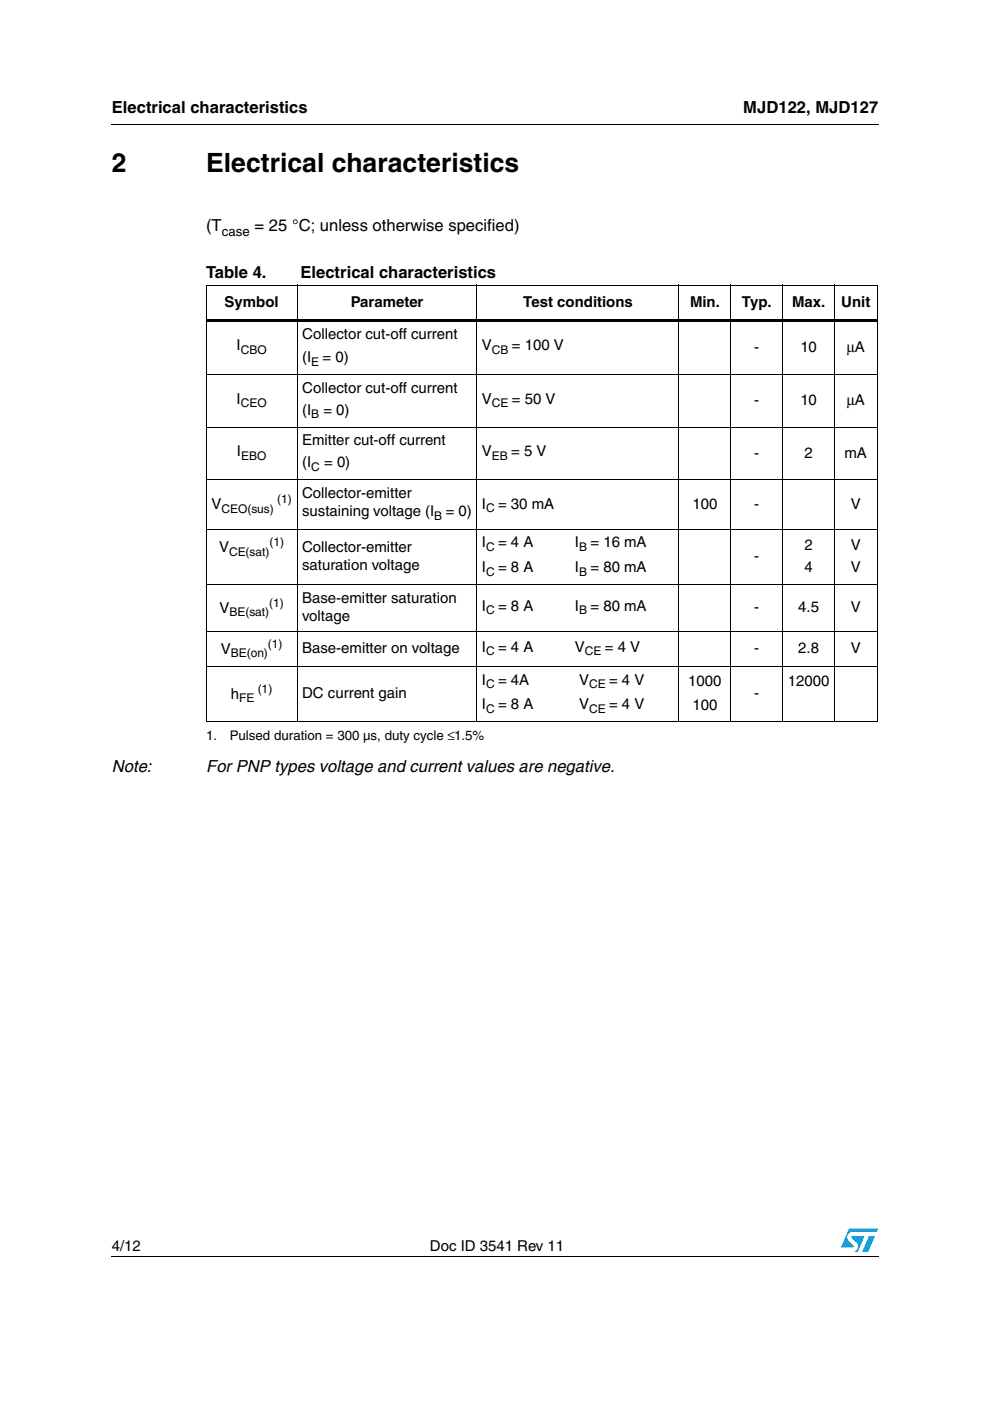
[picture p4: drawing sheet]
<svg xmlns="http://www.w3.org/2000/svg" width="210mm" height="297mm" viewBox="0 0 210 297" stroke-linecap="round" stroke-linejoin="round" font-family="sans-serif">
<defs><g id="words">
<g font-size="5.6">
<text x="23.7" y="36.4">2</text>
<text x="43.7" y="36.4">Electrical characteristics</text>
</g>
<g font-size="3.5">
<text x="23.7" y="23.9">Electrical characteristics</text>
<text x="157.6" y="23.9">MJD122, MJD127</text>
<text x="43.7" y="49.1">(T</text>
<text x="54" y="49.1">= 25 °C; unless otherwise specified)</text>
<text x="43.7" y="58.9">Table 4.</text>
<text x="63.7" y="58.9">Electrical characteristics</text>
<text x="23.7" y="163.7">Note:</text>
<text x="43.7" y="163.7">For PNP types voltage and current values are negative.</text>
</g>
<g font-size="3.2">
<text x="47.6" y="65.1">Symbol</text>
<text x="74.4" y="65.1">Parameter</text>
<text x="110.9" y="65.1">Test conditions</text>
<text x="146.3" y="65.1">Min.</text>
<text x="157.3" y="65.1">Typ.</text>
<text x="167.9" y="65.1">Max.</text>
<text x="178.4" y="65.1">Unit</text>
<text x="64.1" y="71.8">Collector cut-off current</text>
<text x="50.2" y="74.2">I</text>
<text x="64.1" y="76.7">(I</text>
<text x="68.4" y="76.7">= 0)</text>
<text x="102.2" y="74.2">V</text>
<text x="108.5" y="74.2">= 100 V</text>
<text x="159.9" y="74.5">-</text>
<text x="169.7" y="74.5">10</text>
<text x="179.6" y="74.5">µA</text>
<text x="64.1" y="83.3">Collector cut-off current</text>
<text x="50.2" y="85.6">I</text>
<text x="64.1" y="87.9">(I</text>
<text x="68.6" y="87.9">= 0)</text>
<text x="102.2" y="85.6">V</text>
<text x="108.5" y="85.6">= 50 V</text>
<text x="159.9" y="85.9">-</text>
<text x="169.7" y="85.9">10</text>
<text x="179.6" y="85.9">µA</text>
<text x="64.1" y="94.4">Emitter cut-off current</text>
<text x="50.2" y="96.8">I</text>
<text x="64.1" y="99">(I</text>
<text x="68.7" y="99">= 0)</text>
<text x="102.2" y="96.8">V</text>
<text x="108.4" y="96.8">= 5 V</text>
<text x="159.9" y="97">-</text>
<text x="170.6" y="97">2</text>
<text x="179.1" y="97">mA</text>
<text x="44.8" y="108">V</text>
<text x="64.1" y="105.6">Collector-emitter</text>
<text x="102.2" y="107.8">I</text>
<text x="105.6" y="107.8">= 30 mA</text>
<text x="146.8" y="107.8">100</text>
<text x="159.9" y="107.8">-</text>
<text x="180.4" y="107.8">V</text>
<text x="64.1" y="109.5">sustaining voltage (I</text>
<text x="94.6" y="109.5">= 0)</text>
<text x="46.5" y="117.1">V</text>
<text x="64.1" y="117">Collector-emitter</text>
<text x="102.2" y="116.1">I</text>
<text x="105.6" y="116.1">= 4 A</text>
<text x="125.2" y="116.1">= 16 mA</text>
<text x="159.9" y="119">-</text>
<text x="170.6" y="116.7">2</text>
<text x="180.4" y="116.7">V</text>
<text x="64.1" y="120.9">saturation voltage</text>
<text x="102.2" y="121.2">I</text>
<text x="105.6" y="121.2">= 8 A</text>
<text x="125.2" y="121.2">= 80 mA</text>
<text x="170.6" y="121.2">4</text>
<text x="180.4" y="121.2">V</text>
<text x="46.5" y="129.9">V</text>
<text x="64.1" y="127.8">Base-emitter saturation</text>
<text x="64.1" y="131.7">voltage</text>
<text x="102.2" y="129.5">I</text>
<text x="105.6" y="129.5">= 8 A</text>
<text x="125.2" y="129.5">= 80 mA</text>
<text x="159.9" y="129.8">-</text>
<text x="169.2" y="129.8">4.5</text>
<text x="180.4" y="129.8">V</text>
<text x="46.8" y="138.6">V</text>
<text x="64.1" y="138.4">Base-emitter on voltage</text>
<text x="102.2" y="138.1">I</text>
<text x="105.6" y="138.1">= 4 A</text>
<text x="128.2" y="138.1">= 4 V</text>
<text x="159.9" y="138.4">-</text>
<text x="169.2" y="138.4">2.8</text>
<text x="180.4" y="138.4">V</text>
<text x="49" y="148.1">h</text>
<text x="64.1" y="148">DC current gain</text>
<text x="102.2" y="145.1">I</text>
<text x="105.6" y="145.1">= 4A</text>
<text x="122.8" y="145.1">V</text>
<text x="129.1" y="145.1">= 4 V</text>
<text x="145.9" y="145.5">1000</text>
<text x="159.9" y="148">-</text>
<text x="167" y="145.5">12000</text>
<text x="102.2" y="150.3">I</text>
<text x="105.6" y="150.3">= 8 A</text>
<text x="122.8" y="150.3">V</text>
<text x="129.1" y="150.3">= 4 V</text>
<text x="146.8" y="150.6">100</text>
<text x="23.7" y="265.1">4/12</text>
<text x="91.2" y="265.1">Doc ID 3541 Rev 11</text>
</g>
<g font-size="3.2" fill="#fff">
<text x="119.3" y="116.1">_ I</text>
<text x="119.3" y="121.2">_ I</text>
<text x="119.3" y="129.5">_ I</text>
<text x="119.3" y="138.1">_ V</text>
</g>
<g font-size="2.8">
<text x="47" y="50">case</text>
<text x="43.7" y="156.9">1.</text>
<text x="48.7" y="156.9">Pulsed duration = 300 µs, duty cycle ≤1.5%</text>
</g>
<g font-size="2.5">
<text x="51.1" y="75">CBO</text>
<text x="66" y="77.5">E</text>
<text x="104.3" y="75">CB</text>
<text x="51.1" y="86.4">CEO</text>
<text x="66" y="88.7">B</text>
<text x="104.3" y="86.4">CE</text>
<text x="51.1" y="97.5">EBO</text>
<text x="66" y="99.8">C</text>
<text x="104.3" y="97.5">EB</text>
<text x="58.8" y="106.7">(1)</text>
<text x="46.9" y="108.8">CEO(sus)</text>
<text x="92.1" y="110.3">B</text>
<text x="103.1" y="108.6">C</text>
<text x="48.6" y="117.9">CE(sat)</text>
<text x="57.2" y="115.8">(1)</text>
<text x="103.1" y="116.9">C</text>
<text x="122.8" y="116.9">B</text>
<text x="103.1" y="122">C</text>
<text x="122.8" y="122">B</text>
<text x="48.6" y="130.7">BE(sat)</text>
<text x="57.1" y="128.6">(1)</text>
<text x="103.1" y="130.3">C</text>
<text x="122.8" y="130.3">B</text>
<text x="56.8" y="137.3">(1)</text>
<text x="48.9" y="139.3">BE(on)</text>
<text x="103.1" y="138.9">C</text>
<text x="124" y="138.9">CE</text>
<text x="50.7" y="148.9">FE</text>
<text x="54.7" y="146.9">(1)</text>
<text x="103.1" y="145.9">C</text>
<text x="124.9" y="145.9">CE</text>
<text x="103.1" y="151.1">C</text>
<text x="124.9" y="151.1">CE</text>
</g>
</g></defs>
<g fill="#0099d8">
<path d="M184.2 262.1h1.3l-1.4 3.3h-1.3z"/>
<path d="M180 260.5h6.2l-.3 .7h-5.2a1.13 1.13 0 0 0-1 .7 1.13 1.13 0 0 0 .3 1.2l1 1v.3l-2.7 .1z"/>
<path d="M180.6 262.1h2.7l-1.4 3.3h-.7a1.18 1.18 0 0 0 .4-1.9l-1-1.1z"/>
</g>
<path d="M23.6 26.2l.1 .2zM43.6 67.6h142.5v.6h-142.5zM23.6 266.3l.1 .1z" fill="#000"/>
<g fill="none" stroke="#000" stroke-width=".21">
<path d="M23.7 26.3h162.6M43.6 60.5h142.5M43.6 79.4h142.5M43.7 60.6v92.3M63 60.4v92.7M101.1 60.4v92.7M144 60.4v92.7M155 60.4v92.7M165.9 60.4v92.7M177 60.4v92.7M185.9 60.6v92.3M43.6 90.6h142.5"/>
<path d="M43.6 101.7h142.5M43.6 112.2h142.5M43.6 124h142.5M43.6 133.8h142.5M43.6 141.2h142.5M43.6 153h142.5M23.7 266.3h162.6"/>
</g>
<use href="#words"/>
</svg>
